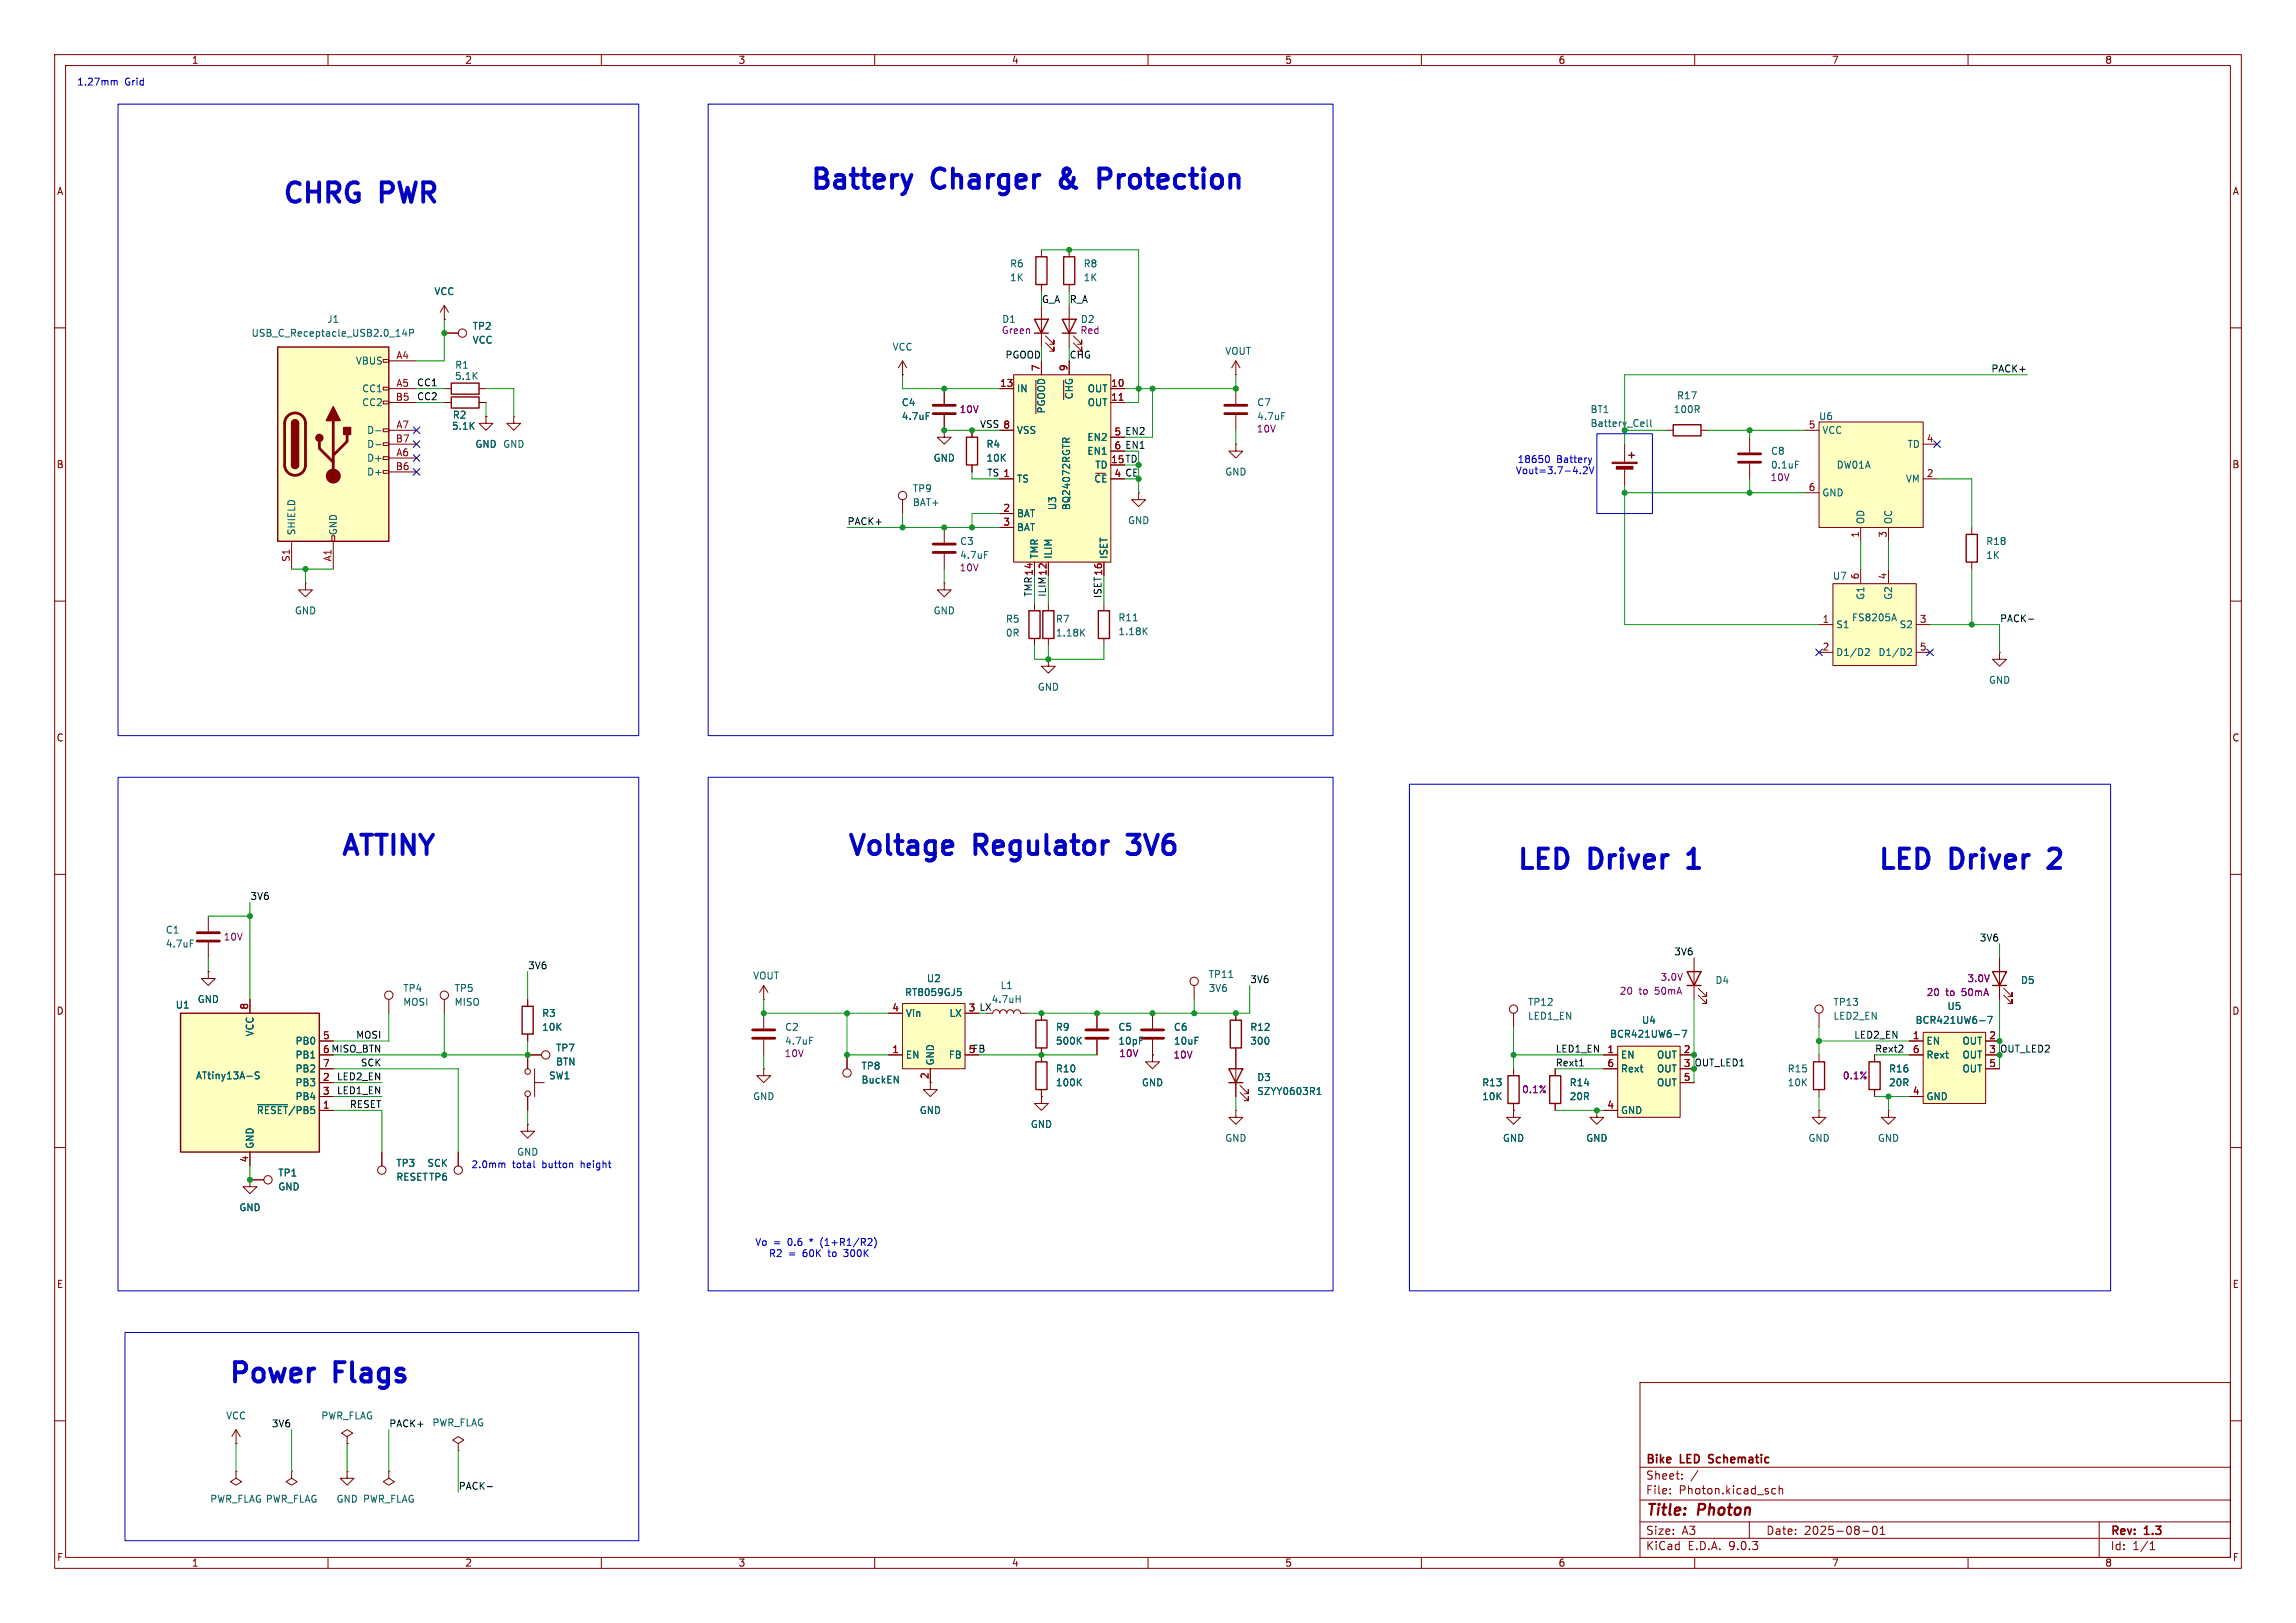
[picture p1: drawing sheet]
<svg xmlns="http://www.w3.org/2000/svg" width="420mm" height="297mm" viewBox="0 0 420 297" stroke-linecap="round" stroke-linejoin="round" font-family="sans-serif">
<defs><g id="words">
<g font-size="4.9" fill="#0000c2">
<text x="147.8" y="35.6">Battery</text>
<text x="170.6" y="35.6">Charger</text>
<text x="195.3" y="35.6">&amp;</text>
<text x="203.8" y="35.6">Protection</text>
<text x="51.3" y="38.1">CHRG</text>
<text x="69.7" y="38.1">PWR</text>
<text x="62" y="157.5">ATTINY</text>
<text x="154.6" y="157.5">Voltage</text>
<text x="178.3" y="157.5">Regulator</text>
<text x="207.9" y="157.5">3V6</text>
<text x="277.1" y="160.1">LED</text>
<text x="290.8" y="160.1">Driver</text>
<text x="310.2" y="160.1">1</text>
<text x="343.1" y="160.1">LED</text>
<text x="356.8" y="160.1">Driver</text>
<text x="376.3" y="160.1">2</text>
<text x="41.4" y="254">Power</text>
<text x="61.2" y="254">Flags</text>
</g>
<g font-size="2.8" fill="#840000">
<text x="301" y="277.9">Title:</text>
<text x="310.6" y="277.9">Photon</text>
</g>
<g font-size="2.1" fill="#840000">
<text x="301" y="268.2">Bike</text>
<text x="307.4" y="268.2">LED</text>
<text x="313.3" y="268.2">Schematic</text>
<text x="301" y="273.7">File:</text>
<text x="301" y="271">Sheet:</text>
<text x="307.1" y="273.7">Photon.kicad_sch</text>
<text x="301" y="281.1">Size:</text>
<text x="307.6" y="281.1">A3</text>
<text x="323" y="281.1">Date:</text>
<text x="330" y="281.1">2025-08-01</text>
<text x="386" y="281.3">Rev:</text>
<text x="392.4" y="281.3">1.3</text>
<text x="301" y="283.9">KiCad</text>
<text x="308.7" y="283.9">E.D.A.</text>
<text x="316.3" y="283.9">9.0.3</text>
<text x="386" y="283.9">Id:</text>
<text x="390.1" y="283.9">1/1</text>
</g>
<g font-size="1.8" fill="#840000">
<text x="35" y="11.9">1</text>
<text x="85" y="11.9">2</text>
<text x="135" y="11.9">3</text>
<text x="185" y="11.9">4</text>
<text x="235" y="11.9">5</text>
<text x="285" y="11.9">6</text>
<text x="335" y="11.9">7</text>
<text x="385" y="11.9">8</text>
<text x="10.3" y="35.9">A</text>
<text x="408.3" y="35.9">A</text>
<text x="10.3" y="85.9">B</text>
<text x="203.2" y="84.8">15 TD</text>
<text x="203.8" y="87.4">4 CE</text>
<text x="408.2" y="85.9">B</text>
<text x="10.3" y="135.9">C</text>
<text x="408.2" y="135.9">C</text>
<text x="10.3" y="185.9">D</text>
<text x="408.2" y="185.9">D</text>
<text x="169.9" y="197.6" transform="rotate(-90 169.9 197.6)">2</text>
<text x="10.3" y="235.9">E</text>
<text x="408.3" y="235.9">E</text>
<text x="10.3" y="285.9">F</text>
<text x="35" y="286.9">1</text>
<text x="85" y="286.9">2</text>
<text x="135" y="286.9">3</text>
<text x="185" y="286.9">4</text>
<text x="235" y="286.9">5</text>
<text x="285" y="286.9">6</text>
<text x="335" y="286.9">7</text>
<text x="385" y="286.9">8</text>
<text x="408.3" y="285.9">F</text>
</g>
<g font-size="1.8" fill="#0000c2">
<text x="14" y="15.9">1.27mm</text>
<text x="22.8" y="15.9">Grid</text>
<text x="277.2" y="87">Vout=3.7-4.2V</text>
<text x="277.5" y="84.9">18650</text>
<text x="284.7" y="84.9">Battery</text>
<text x="86.1" y="214">2.0mm</text>
<text x="93.7" y="214">total</text>
<text x="99.3" y="214">button</text>
<text x="106.5" y="214">height</text>
<text x="138.1" y="228.2">Vo</text>
<text x="140.6" y="230.2">R2</text>
<text x="141.5" y="228.2">=</text>
<text x="144.2" y="228.2">0.6</text>
<text x="144.2" y="230.2">=</text>
<text x="147" y="230.2">60K</text>
<text x="148.4" y="228.2">*</text>
<text x="150.5" y="228.2">(1+R1/R2)</text>
<text x="151.8" y="230.2">to</text>
<text x="154.9" y="230.2">300K</text>
</g>
<g font-size="1.8" fill="#006464">
<text x="184.7" y="49.1">R6</text>
<text x="184.7" y="51.7">1K</text>
<text x="198.1" y="49.1">R8</text>
<text x="198.1" y="51.7">1K</text>
<text x="59.8" y="59.3">J1</text>
<text x="79.4" y="54.2">VCC</text>
<text x="45.9" y="61.8">USB_C_Receptacle_USB2.0_14P</text>
<text x="86.4" y="60.6">TP2</text>
<text x="86.4" y="63.1">VCC</text>
<text x="163.2" y="64.4">VCC</text>
<text x="224" y="65.1">VOUT</text>
<text x="65" y="66.9">VBUS</text>
<text x="66.2" y="72">CC1</text>
<text x="83.1" y="69.7">5.1K</text>
<text x="83.2" y="67.7">R1</text>
<text x="185.9" y="72">IN</text>
<text x="198.9" y="72">OUT</text>
<text x="66.2" y="74.5">CC2</text>
<text x="82.7" y="76.8">R2</text>
<text x="164.9" y="74.5">C4</text>
<text x="164.9" y="77.1">4.7uF</text>
<text x="191.4" y="75.8" transform="rotate(-90 191.4 75.8)">PGOOD</text>
<text x="196.4" y="73.2" transform="rotate(-90 196.4 73.2)">CHG</text>
<text x="198.9" y="74.5">OUT</text>
<text x="229.9" y="74.5">C7</text>
<text x="229.9" y="77.1">4.7uF</text>
<text x="290.8" y="75.8">BT1</text>
<text x="306.1" y="75.8">100R</text>
<text x="306.7" y="73.3">R17</text>
<text x="332.6" y="77.1">U6</text>
<text x="67.1" y="79.6">D-</text>
<text x="67.1" y="82.1">D-</text>
<text x="82.6" y="78.8">5.1K</text>
<text x="86.9" y="82.1">GND GND</text>
<text x="86.9" y="82.1">GND</text>
<text x="180.3" y="82.1">R4</text>
<text x="185.9" y="79.6">VSS</text>
<text x="198.8" y="80.9">EN2</text>
<text x="198.8" y="83.4">EN1</text>
<text x="323.9" y="83.4">C8</text>
<text x="333.2" y="79.6">VCC</text>
<text x="348.8" y="82.1">TD</text>
<text x="67.1" y="84.7">D+</text>
<text x="67.1" y="87.2">D+</text>
<text x="170.7" y="84.7">GND</text>
<text x="180.3" y="84.7">10K</text>
<text x="185.9" y="88.5">TS</text>
<text x="200.1" y="88.5">CE</text>
<text x="200.3" y="86">TD</text>
<text x="224" y="87.2">GND</text>
<text x="323.9" y="86">0.1uF</text>
<text x="335.9" y="86">DW01A</text>
<text x="348.5" y="88.5">VM</text>
<text x="166.9" y="90.3">TP9</text>
<text x="166.9" y="92.8">BAT+</text>
<text x="185.9" y="94.8">BAT</text>
<text x="193.4" y="93.5" transform="rotate(-90 193.4 93.5)">U3</text>
<text x="195.9" y="93.5" transform="rotate(-90 195.9 93.5)">BQ24072RGTR</text>
<text x="333.2" y="91">GND</text>
<text x="54.2" y="98" transform="rotate(-90 54.2 98)">SHIELD</text>
<text x="61.8" y="98" transform="rotate(-90 61.8 98)">GND</text>
<text x="175.5" y="99.9">C3</text>
<text x="185.9" y="97.4">BAT</text>
<text x="206.2" y="96.1">GND</text>
<text x="341.2" y="96" transform="rotate(-90 341.2 96)">OD</text>
<text x="346.3" y="96" transform="rotate(-90 346.3 96)">OC</text>
<text x="363.2" y="99.9">R18</text>
<text x="175.5" y="102.5">4.7uF</text>
<text x="190.1" y="102.4" transform="rotate(-90 190.1 102.4)">TMR</text>
<text x="192.6" y="102.4" transform="rotate(-90 192.6 102.4)">ILIM</text>
<text x="202.8" y="102.4" transform="rotate(-90 202.8 102.4)">ISET</text>
<text x="335.2" y="106.3">U7</text>
<text x="363.2" y="102.5">1K</text>
<text x="53.8" y="112.6">GND</text>
<text x="170.7" y="112.6">GND</text>
<text x="204.5" y="113.9">R11</text>
<text x="338.7" y="113.9">FS8205A</text>
<text x="341.2" y="109.9" transform="rotate(-90 341.2 109.9)">G1</text>
<text x="346.3" y="109.9" transform="rotate(-90 346.3 109.9)">G2</text>
<text x="183.9" y="114.1">R5</text>
<text x="183.9" y="116.7">0R</text>
<text x="193" y="114.1">R7</text>
<text x="193" y="116.7">1.18K</text>
<text x="204.5" y="116.4">1.18K</text>
<text x="335.8" y="115.2">S1</text>
<text x="347.4" y="115.2">S2</text>
<text x="335.8" y="120.2">D1/D2</text>
<text x="343.5" y="120.2">D1/D2</text>
<text x="363.7" y="125.3">GND</text>
<text x="189.7" y="126.6">GND</text>
<text x="30.2" y="171">C1</text>
<text x="30.2" y="173.6">4.7uF</text>
<text x="137.7" y="179.4">VOUT</text>
<text x="169.4" y="179.9">U2</text>
<text x="221" y="179.2">TP11</text>
<text x="32" y="184.8">U1</text>
<text x="36.1" y="183.7">GND</text>
<text x="73.7" y="181.7">TP4</text>
<text x="73.7" y="184.3">MOSI</text>
<text x="83.1" y="181.7">TP5</text>
<text x="83.1" y="184.3">MISO</text>
<text x="165.5" y="182.5">RT8059GJ5</text>
<text x="181.3" y="183.7">4.7uH</text>
<text x="182.9" y="181.2">L1</text>
<text x="221" y="181.7">3V6</text>
<text x="279.4" y="184.3">TP12</text>
<text x="313.7" y="180.3">D4</text>
<text x="335.3" y="184.3">TP13</text>
<text x="356.1" y="185">U5</text>
<text x="369.6" y="180.3">D5</text>
<text x="46.6" y="189.8" transform="rotate(-90 46.6 189.8)">VCC</text>
<text x="54" y="191.4">PB0</text>
<text x="99.1" y="186.3">R3</text>
<text x="99.1" y="188.8">10K</text>
<text x="143.5" y="188.8">C2</text>
<text x="143.5" y="191.4">4.7uF</text>
<text x="165.6" y="186.3">Vin</text>
<text x="173.6" y="186.3">LX</text>
<text x="193" y="188.8">R9</text>
<text x="193" y="191.4">500K</text>
<text x="204.5" y="188.8">C5</text>
<text x="204.5" y="191.4">10pF</text>
<text x="214.6" y="188.8">C6</text>
<text x="214.6" y="191.4">10uF</text>
<text x="228.6" y="191.4">300</text>
<text x="228.6" y="188.8">R12</text>
<text x="279.4" y="186.8">LED1_EN</text>
<text x="294.4" y="190.1">BCR421UW6-7</text>
<text x="300.3" y="187.6">U4</text>
<text x="335.3" y="186.8">LED2_EN</text>
<text x="350.3" y="187.6">BCR421UW6-7</text>
<text x="352.3" y="191.4">EN</text>
<text x="358.9" y="191.4">OUT</text>
<text x="35.7" y="197.7">ATtiny13A-S</text>
<text x="54" y="193.9">PB1</text>
<text x="54" y="196.4">PB2</text>
<text x="100.3" y="197.7">SW1</text>
<text x="101.6" y="192.6">TP7</text>
<text x="101.6" y="195.2">BTN</text>
<text x="157.5" y="195.9">TP8</text>
<text x="165.6" y="193.9">EN</text>
<text x="171" y="195.1" transform="rotate(-90 171 195.1)">GND</text>
<text x="173.5" y="193.9">FB</text>
<text x="193" y="196.4">R10</text>
<text x="296.4" y="193.9">EN</text>
<text x="296.4" y="196.4">Rext</text>
<text x="303" y="193.9">OUT</text>
<text x="303" y="196.4">OUT</text>
<text x="326.9" y="196.4">R15</text>
<text x="345.4" y="196.4">R16</text>
<text x="352.3" y="193.9">Rext</text>
<text x="358.9" y="193.9">OUT</text>
<text x="358.9" y="196.4">OUT</text>
<text x="54" y="199">PB3</text>
<text x="54" y="201.5">PB4</text>
<text x="137.7" y="201.5">GND</text>
<text x="157.5" y="198.5">BuckEN</text>
<text x="193" y="199">100K</text>
<text x="208.8" y="199">GND</text>
<text x="229.9" y="198">D3</text>
<text x="229.9" y="200.6">SZYY0603R1</text>
<text x="271" y="199">R13</text>
<text x="271" y="201.5">10K</text>
<text x="287" y="199">R14</text>
<text x="287" y="201.5">20R</text>
<text x="303" y="199">OUT</text>
<text x="326.9" y="199">10K</text>
<text x="345.4" y="199">20R</text>
<text x="352.3" y="201.5">GND</text>
<text x="46.9" y="204.1">~{RESET}/PB5</text>
<text x="168.1" y="204.1">GND</text>
<text x="188.5" y="206.6">GND</text>
<text x="224" y="209.1">GND</text>
<text x="274.8" y="209.1">GND</text>
<text x="290.1" y="209.1">GND</text>
<text x="296.4" y="204.1">GND</text>
<text x="330.7" y="209.1">GND</text>
<text x="343.4" y="209.1">GND</text>
<text x="46.6" y="210.3" transform="rotate(-90 46.6 210.3)">GND</text>
<text x="50.8" y="215.5">TP1</text>
<text x="72.4" y="213.7">TP3</text>
<text x="78.1" y="213.7">SCK</text>
<text x="94.5" y="211.7">GND</text>
<text x="43.7" y="221.8">GND</text>
<text x="50.8" y="218">GND</text>
<text x="72.4" y="216.3">RESETTP6</text>
<text x="41.3" y="259.9">VCC</text>
<text x="58.7" y="259.9">PWR_FLAG</text>
<text x="79" y="261.2">PWR_FLAG</text>
<text x="38.4" y="275.2">PWR_FLAG PWR_FLAG</text>
<text x="61.5" y="275.2">GND PWR_FLAG</text>
</g>
<g font-size="1.8" fill="#840084">
<text x="183.2" y="59.3">D1</text>
<text x="197.6" y="59.3">D2</text>
<text x="183.1" y="61.3">Green</text>
<text x="197.5" y="61.3">Red</text>
<text x="175.4" y="75.8">10V</text>
<text x="229.8" y="79.3">10V</text>
<text x="323.8" y="88.2">10V</text>
<text x="175.4" y="104.7">10V</text>
<text x="40.8" y="172.3">10V</text>
<text x="303.7" y="179.7">3.0V</text>
<text x="359.8" y="179.9">3.0V</text>
<text x="296.2" y="182.2">20</text>
<text x="299.8" y="182.2">to</text>
<text x="302.8" y="182.2">50mA</text>
<text x="352.3" y="182.5">20</text>
<text x="355.9" y="182.5">to</text>
<text x="359" y="182.5">50mA</text>
<text x="143.4" y="193.6">10V</text>
<text x="204.6" y="193.6">10V</text>
<text x="214.6" y="193.9">10V</text>
<text x="337" y="197.7">0.1%</text>
<text x="278.3" y="200.3">0.1%</text>
</g>
<g font-size="1.8" fill="#0f0f0f">
<text x="190.5" y="55.5">G_A</text>
<text x="195.6" y="55.5">R_A</text>
<text x="183.8" y="65.7">PGOOD</text>
<text x="195.6" y="65.7">CHG</text>
<text x="76.2" y="70.8">CC1</text>
<text x="364.2" y="68.2">PACK+</text>
<text x="76.2" y="73.3">CC2</text>
<text x="179.2" y="78.4">VSS 8</text>
<text x="203.8" y="79.8">5 EN2</text>
<text x="180.5" y="87.3">TS 1</text>
<text x="154.9" y="96.2">PACK+</text>
<text x="188.9" y="109.3" transform="rotate(-90 188.9 109.3)">TMR14</text>
<text x="191.4" y="109.3" transform="rotate(-90 191.4 109.3)">ILIM 12</text>
<text x="201.6" y="109.5" transform="rotate(-90 201.6 109.5)">ISET16</text>
<text x="365.8" y="114">PACK-</text>
<text x="45.7" y="164.8">3V6</text>
<text x="362" y="172.4">3V6</text>
<text x="96.5" y="177.5">3V6</text>
<text x="228.6" y="180">3V6</text>
<text x="306.2" y="174.9">3V6</text>
<text x="65.1" y="190.2">MOSI</text>
<text x="339.1" y="190.2">LED2_EN</text>
<text x="59" y="192.8">6 MISO_BTN</text>
<text x="61.5" y="197.8">LED2_EN</text>
<text x="65.9" y="195.2">SCK</text>
<text x="177.1" y="192.8">5FB</text>
<text x="284.5" y="195.2">Rext1</text>
<text x="284.5" y="192.7">LED1_EN</text>
<text x="342.9" y="192.7">Rext2</text>
<text x="61.5" y="200.3">LED1_EN</text>
<text x="63.9" y="202.9">RESET</text>
<text x="49.6" y="261.3">3V6</text>
<text x="71.1" y="261.3">PACK+</text>
<text x="83.8" y="272.7">PACK-</text>
</g>
<g font-size="1.8" fill="#a90000">
<text x="72.4" y="65.8">A4</text>
<text x="72.4" y="70.9">A5</text>
<text x="182.8" y="70.9">13</text>
<text x="190.2" y="68" transform="rotate(-90 190.2 68)">7</text>
<text x="195.3" y="68" transform="rotate(-90 195.3 68)">9</text>
<text x="203.2" y="70.9">10</text>
<text x="72.3" y="73.4">B5</text>
<text x="203.2" y="73.4">11</text>
<text x="72.3" y="81">B7</text>
<text x="72.4" y="78.5">A7</text>
<text x="72.4" y="83.6">A6</text>
<text x="183.4" y="78.5">8</text>
<text x="203.8" y="79.8">5</text>
<text x="203.8" y="82.3">6</text>
<text x="330.8" y="78.5">5</text>
<text x="352.4" y="81">4</text>
<text x="72.3" y="86.1">B6</text>
<text x="183.4" y="87.4">1</text>
<text x="203.2" y="84.8">15</text>
<text x="203.8" y="87.4">4</text>
<text x="330.8" y="89.9">6</text>
<text x="352.4" y="87.4">2</text>
<text x="183.4" y="93.7">2</text>
<text x="183.4" y="96.3">3</text>
<text x="340.1" y="98.5" transform="rotate(-90 340.1 98.5)">1</text>
<text x="345.2" y="98.5" transform="rotate(-90 345.2 98.5)">3</text>
<text x="53.1" y="102.9" transform="rotate(-90 53.1 102.9)">S1</text>
<text x="60.7" y="102.9" transform="rotate(-90 60.7 102.9)">A1</text>
<text x="189" y="105.5" transform="rotate(-90 189 105.5)">14</text>
<text x="191.5" y="105.5" transform="rotate(-90 191.5 105.5)">12</text>
<text x="201.7" y="105.5" transform="rotate(-90 201.7 105.5)">16</text>
<text x="340.1" y="106.1" transform="rotate(-90 340.1 106.1)">6</text>
<text x="345.2" y="106.1" transform="rotate(-90 345.2 106.1)">4</text>
<text x="333.3" y="114">1</text>
<text x="333.3" y="119.1">2</text>
<text x="351.1" y="114">3</text>
<text x="351.1" y="119.1">5</text>
<text x="45.5" y="184.9" transform="rotate(-90 45.5 184.9)">8</text>
<text x="163.1" y="185.2">4</text>
<text x="177.1" y="185.2">3</text>
<text x="59" y="190.2">5</text>
<text x="349.8" y="190.2">1</text>
<text x="363.8" y="190.2">2</text>
<text x="59" y="195.3">7</text>
<text x="59" y="197.9">2</text>
<text x="59" y="192.8">6</text>
<text x="163.1" y="192.8">1</text>
<text x="177.1" y="192.8">5</text>
<text x="293.9" y="192.8">1</text>
<text x="293.9" y="195.3">6</text>
<text x="307.9" y="192.8">2</text>
<text x="307.9" y="197.9">5</text>
<text x="307.9" y="195.3">3</text>
<text x="349.8" y="192.8">6</text>
<text x="363.8" y="195.3">5</text>
<text x="363.8" y="192.8">3</text>
<text x="59" y="200.4">3</text>
<text x="59" y="202.9">1</text>
<text x="293.9" y="202.9">4</text>
<text x="349.8" y="200.4">4</text>
<text x="45.5" y="212.8" transform="rotate(-90 45.5 212.8)">4</text>
</g>
<g font-size="1.8" fill="#009600">
<text x="203.8" y="82.3">6 EN1</text>
<text x="290.8" y="78.3">Battery_Cell</text>
<text x="177.1" y="185.2">3 LX</text>
<text x="307.9" y="195.3">3 OUT_LED1</text>
<text x="363.8" y="192.8">3 OUT_LED2</text>
</g>
</g></defs>
<g fill="none" stroke="#840000" stroke-width=".18">
<path d="M10 10h400v277h-400zM12 12h396v273h-396zM60 10v2M110 10v2M160 10v2M210 10v2M260 10v2M310 10v2M360 10v2M10 60h2M408 60h2M297.2 81.3v3.3"/>
<path d="M297.2 85.6v3.3M360.7 96.5v1.3M10 110h2M360.7 102.9v1.2M408 110h2M10 160h2M408 160h2M200.7 185.4v2.8M200.7 190.2v2.8M10 210h2M45.7 215.9h2.6M408 210h2"/>
<path d="M300 253h108v32h-108zM10 260h2M300 278.5h108M300 274.5h108M300 268.5h108M305.5 273.2v.2M305.5 272.5v.1M307.7 270.5v.2M307.7 269.8v.1M310.6 269.1l-1.3 1.9M320 278.5v3M324.1 273.1l.3 .3 .4-.1"/>
<path d="M324.8 272.5l-.4-.1-.3 .3M325.4 272.5l.3-.1 .3 .1 .1 .9M325.4 271.9v1.5M342.7 279.4l.2-.1a.8 .8 0 0 1 .5 .7 .8 .8 0 0 1-.5 .8l-.2-.2-.2-.4zM343.9 279.7l.5-.4v1.5M384 278.5v6.5M408 260h2M60 285v2M110 285v2M160 285v2M210 285v2M260 285v2"/>
<path d="M300 281.5h108M310 285v2M340.7 280.2h1.2M343.9 280.8h.9M360 285v2M393.3 283.6h.9M393.3 282.5l.4-.4v1.5"/>
<circle cx="49" cy="215.9" r=".76"/>
</g>
<path d="M312.5 267.6l.3 .1M312.6 266.3v.5" fill="none" stroke="#840000" stroke-width=".3"/>
<path d="M198.6 190h4.1M198.6 188.5h4.1" fill="none" stroke="#840000" stroke-width=".51"/>
<path d="M297.9 83.3h1.1M298.4 82.8v1M359.7 97.8h2v5.1h-2z" fill="none" stroke="#840000" stroke-width=".25"/>
<g fill="#840000" stroke="#840000" stroke-width=".18">
<path d="M294.9 84.6h4.6v.2h-4.6z"/>
<path d="M295.7 85.3h3v.6h-3z"/>
</g>
<path d="M301.3 76.8v1.1l.2 .1M301.9 76.8v1.1l.2 .1" fill="none" stroke="#006464" stroke-width=".18"/>
<path d="M50.8 63.5h20.3v35.6h-20.3z" fill="#ffffc2"/>
<g fill="none" stroke="#840000" stroke-width=".18">
<path d="M81.3 58.4h.1M81.3 55.9l-.8 1.3M81.3 55.9l.7 1.3M81.3 55.9v2.5M190.5 45.7v1.3M190.5 52.1v1.2M190.5 55.9v7.6M195.6 45.7v1.3M195.6 52.1v1.2M70.1 65.8h1v.5h-1zM70.1 70.9h1v.5h-1zM70.1 73.4h1v.5h-1z"/>
<path d="M70.1 78.5h1v.5h-1zM71.1 66h5.1M71.1 71.1h5.1M71.1 73.7h5.1M71.1 78.7h5.1M81.3 71.1h1.2M81.3 61h2.5M87.6 71.1h1.3M94 76.2v1.3h1.2l-1.2 1.2-1.3-1.2h1.3M94 76.2h.1M165.1 68.6h.1M165.1 66l-.8 1.3"/>
<path d="M165.1 66l.8 1.3M165.1 66v2.6M191.3 62.7l1.5 1.6v-.8v.8h-.8M191.3 61.5l1.5 1.5v-.8v.8h-.8M53.3 99.1v5M60.7 98h.5v1.1h-.5zM61 99.1v5M70.1 81h1v.5h-1zM70.1 83.6h1v.5h-1zM70.1 86.1h1v.5h-1zM71.1 81.3h5.1M71.1 83.8h5.1"/>
<path d="M71.1 86.4h5.1M172.7 106.7v1.3h1.3l-1.3 1.2-1.3-1.2h1.3M172.7 106.7h.1M210.8 193v1.3h1.3l-1.3 1.3-1.3-1.3h1.3M210.8 193h.1M210.8 185.4v2.8M210.8 190.2v2.8M226.1 193v7.7M226.8 199.9l1.5 1.5v-.7v.7h-.7M226.8 198.6l1.5 1.6v-.8v.8h-.7M63.5 262.9l1-.6-1-.7-1 .7 1 .6v1.3M63.5 264.2h.1"/>
<path d="M71.1 269.2v1.3l1 .6-1 .7-1-.7 1-.6M71.1 269.2h.1"/>
<circle cx="84.6" cy="61" r=".76"/>
</g>
<path d="M189.2 58.4h2.6l-1.3 2.6zM189.5 47h2v5.1h-2zM194.6 47h2v5.1h-2zM50.8 63.5h20.3v35.6h-20.3zM53.3 77.5a.64 .64 0 0 1 .7-.7 .64 .64 0 0 1 .6 .7M82.5 70.1h5.1v2h-5.1zM189.2 61h2.6M53.3 85.1a.64 .64 0 0 0 .7 .6 .64 .64 0 0 0 .6-.6M224.8 195.6h2.5l-1.2 2.5zM224.8 198.1h2.5" fill="none" stroke="#840000" stroke-width=".25"/>
<path d="M52.6 76.1a1.9 1.9 0 0 1 2.1-.4 1.9 1.9 0 0 1 1.2 1.8v7.6a1.91 1.91 0 0 1-1.9 1.9 1.91 1.91 0 0 1-1.9-1.9v-7.8l.1-.6zM61 77v10.1M63.5 79.5v1.3l-2.5 2.5M58.4 80.8v1.2l2.6 2.6M208.8 190h4.1M208.8 188.5h4.1" fill="none" stroke="#840000" stroke-width=".51"/>
<g fill="#840000" stroke="#840000" stroke-width=".25">
<path d="M53.3 77.5h1.3v7.6h-1.3z"/>
<path d="M53.5 77a.64 .64 0 0 1 .7-.1 .64 .64 0 0 1 .4 .6h-1.3z"/>
<path d="M53.3 85.1h1.3a.64 .64 0 0 1-.6 .6 .64 .64 0 0 1-.7-.6z"/>
<path d="M61 74.4l1.2 2.6h-2.5z"/>
<path d="M62.9 78.2h1.2v1.3h-1.2z"/>
<circle cx="58.4" cy="80.1" r=".63"/>
</g>
<circle cx="61" cy="87.1" r="1.27" fill="#840000" stroke="#840000" stroke-width=".18"/>
<path d="M68.7 78.8h1M74 60.2l-.3 .9h.7M74.3 60.7v.8M74.9 60.9h.6l.2-.2-.1-.3-.7-.1v1.2M68.7 81.4h1M240.9 199.4l.4-.4v1.3M240.9 200.3h.8" fill="none" stroke="#006464" stroke-width=".18"/>
<path d="M165.1 183.6h11.4v12h-11.4z" fill="#ffffc2"/>
<g fill="none" stroke="#840000" stroke-width=".18">
<path d="M195.6 55.9v7.6M81.3 73.7h1.2M87.6 73.7h1.3M88.9 76.2v1.3h1.3l-1.3 1.2-1.3-1.2h1.3M88.9 76.2h.1M172.7 78.7v1.3h1.3l-1.3 1.3-1.3-1.3h1.3M172.7 78.7h.1M172.7 71.1v2.8M172.7 75.9v2.8M177.8 78.7v1.3M196.3 62.7l1.6 1.6v-.8v.8h-.8M196.3 61.5l1.6 1.5v-.8v.8h-.8"/>
<path d="M304.8 78.7h1.3M311.1 78.7h1.3M165.1 91.4v2.6M172.7 96.5v2.8M177.8 85.1v1.3M208.3 90.2v1.2h1.2l-1.2 1.3-1.3-1.3h1.3M208.3 90.2h.1M320 80v2.8M320 84.8v2.8M172.7 101.3v2.8M189.2 110.5v1.3M189.2 116.8v1.3"/>
<path d="M191.8 120.7v1.2h1.2l-1.2 1.3-1.3-1.3h1.3M191.8 120.7h.1M154.9 193v2.6M162.6 185.4h2.5M162.6 193h2.5M165.1 183.6h11.4v12h-11.4zM170.2 195.6v3.8h1.2l-1.2 1.3-1.3-1.3h1.3M176.5 185.4h2.6M176.5 193h2.6M43.2 264.2h.1M43.2 261.6l-.8 1.3M43.2 261.6l.7 1.3"/>
<path d="M43.2 261.6v2.6M53.3 269.2v1.3l1.1 .6-1.1 .7-1-.7 1-.6M53.3 269.2h.1M63.5 269.2v1.3h1.3l-1.3 1.3-1.3-1.3h1.3M63.5 269.2h.1M83.8 264.2l1-.7-1-.6-1 .6 1 .7v1.2M83.8 265.4h.1"/>
<circle cx="165.1" cy="90.7" r=".76"/>
<circle cx="154.9" cy="196.3" r=".76"/>
</g>
<path d="M169.4 75.5h.6M328.4 84.4h.6M180.1 100.9h.6M175.2 180.9h.6M175.3 181.4h.3l.2 .2-.1 .5-.4 .1" fill="none" stroke="#006464" stroke-width=".18"/>
<path d="M194.3 58.4h2.5l-1.2 2.6zM82.5 72.6h5.1v2.1h-5.1zM194.3 61h2.5M306.1 77.7h5v2.1h-5zM176.8 80h2v5.1h-2zM188.2 111.8h2v5h-2z" fill="none" stroke="#840000" stroke-width=".25"/>
<path d="M170.7 75.7h4.1M170.7 74.2h4.1M170.7 99.6h4.1M318 84.6h4.1M318 83.1h4.1M170.7 101.1h4.1" fill="none" stroke="#840000" stroke-width=".51"/>
<path d="M185.4 68.6h17.8v34.3h-17.8z" fill="#ffffc2"/>
<g fill="none" stroke="#840000" stroke-width=".18">
<path d="M182.9 71.1h2.5M182.9 78.7h2.5M185.4 68.6h17.8v34.3h-17.8zM189.5 69.6v6.1M190.5 66v2.6M194.6 69.6v3.6M195.6 66v2.6M203.2 71.1h2.5M203.2 73.7h2.5M226.1 71.1v2.8M226.1 75.9v2.8M182.9 87.6h2.5"/>
<path d="M182.9 94h2.5M182.9 96.5h2.5M203.2 80h2.5M203.2 82.6h2.5M226.1 81.3v1.3h1.2l-1.2 1.2-1.3-1.2h1.3M226.1 81.3h.1M189.2 102.9v2.5M191.8 102.9v2.5M191.8 110.5v1.3M191.8 116.8v1.3M201.9 102.9v2.5M201.9 110.5v1.3"/>
<path d="M201.9 116.8v1.3M226.1 185.4v1.3M226.1 191.8v1.2M332.7 193v1.3M332.7 199.4v1.3M96.5 205.7v1.3h1.3l-1.3 1.3-1.3-1.3h1.3M96.5 205.7h.1M226.1 203.2v1.3h1.2l-1.2 1.2-1.3-1.2h1.3M226.1 203.2h.1M332.7 203.2v1.3h1.3l-1.3 1.2-1.2-1.2h1.2M332.7 203.2h.1M43.2 269.2v1.3l1 .6-1 .7-1-.7 1-.6"/>
<path d="M43.2 269.2h.1"/>
</g>
<path d="M204.7 73.2h.7" fill="none" stroke="#a90000" stroke-width=".18"/>
<path d="M234.5 75.5h.6M194.4 80.9v-.5l.2-.2 .4 .1v.6M195.7 80.2l-.7 .4M197.9 115.7l.5 .7M198.4 115.1l-.7 .8M207.3 113.6h.7M209.3 115.4l.5 .7M209.8 114.9l-.7 .7" fill="none" stroke="#006464" stroke-width=".18"/>
<path d="M190.8 111.8h2v5h-2zM200.9 111.8h2v5h-2zM225 186.7h2.1v5.1h-2.1zM331.7 194.3h2.1v5.1h-2.1z" fill="none" stroke="#840000" stroke-width=".25"/>
<path d="M224 75.7h4.1M224 74.2h4.1" fill="none" stroke="#840000" stroke-width=".51"/>
<path d="M33 185.4h25.4v25.4h-25.4z" fill="#ffffc2"/>
<path d="M364.5 177.8h2.5l-1.2 2.5zM33 185.4h25.4v25.4h-25.4zM95.5 184.2h2v5h-2zM189.5 186.7h2v5.1h-2zM189.5 194.3h2v5.1h-2zM275.8 196.9h2.1v5h-2.1zM283.5 196.9h2v5h-2zM341.9 194.3h2v5.1h-2zM364.5 180.3h2.5" fill="none" stroke="#840000" stroke-width=".25"/>
<g fill="none" stroke="#840000" stroke-width=".18">
<path d="M226.1 68.6h.1M226.1 66l-.8 1.3M226.1 66l.7 1.3M226.1 66v2.6M55.9 106.7v1.3h1.2l-1.2 1.2-1.3-1.2h1.3M55.9 106.7h.1M38.1 177.8v1.3h1.3l-1.3 1.2-1.3-1.2h1.3M38.1 177.8h.1M38.1 167.6v2.8M38.1 172.5v2.8M365.8 175.3v7.6M45.7 182.9v2.5"/>
<path d="M58.4 190.5h2.6M58.4 193h2.6M58.4 195.6h2.6M58.4 198.1h2.6M71.1 182.9v2.5M81.3 182.9v2.5M96.5 182.9v1.3M96.5 189.2v1.3M97.8 198.1h1.8M97.8 195.6v5.1M99.1 193h-2.6v2.6M139.7 182.9h.1"/>
<path d="M139.7 195.6v1.3h1.3l-1.3 1.2-1.3-1.2h1.3M139.7 195.6h.1M139.7 180.3v2.6M139.7 185.4v2.8M139.7 190.2v2.8M139.7 180.3l-.8 1.3M139.7 180.3l.8 1.3M181.6 185.4a.64 .64 0 0 1 .6-.6 .64 .64 0 0 1 .7 .6 .64 .64 0 0 1 .6-.6 .64 .64 0 0 1 .6 .6 .64 .64 0 0 1 .7-.6 .64 .64 0 0 1 .6 .6 .64 .64 0 0 1 .7-.6 .64 .64 0 0 1 .6 .6h1.3M190.5 185.4v1.3M190.5 191.8v2.5M190.5 199.4v1.3M218.4 180.3v2.6"/>
<path d="M276.9 185.4v2.6M276.9 195.6v1.3M284.5 195.6v1.3M342.9 193v1.3M342.9 199.4v1.3M366.5 182.1l1.5 1.5v-.7v.7h-.7M366.5 180.8l1.5 1.6v-.8v.8h-.7M45.7 215.9v1.3h1.3l-1.3 1.2-1.3-1.2h1.3M45.7 215.9h.1M45.7 210.8v2.6M58.4 200.7h2.6M58.4 203.2h2.6"/>
<path d="M69.8 210.8v2.6M83.8 210.8v2.6M96.5 200.7v2.5M190.5 200.7v1.2h1.3l-1.3 1.3-1.3-1.3h1.3M190.5 200.7h.1M276.9 203.2v1.3h1.2l-1.2 1.2-1.3-1.2h1.3M276.9 203.2h.1M276.9 201.9v1.3M284.5 201.9v1.3M292.1 203.2v1.3h1.3l-1.3 1.2-1.3-1.2h1.3M292.1 203.2h.1M345.4 203.2v1.3h1.3l-1.3 1.2-1.2-1.2h1.2"/>
<path d="M345.4 203.2h.1"/>
<circle cx="218.4" cy="179.6" r=".76"/>
<circle cx="71.1" cy="182.1" r=".76"/>
<circle cx="81.3" cy="182.1" r=".76"/>
<circle cx="96.5" cy="196.1" r=".51"/>
<circle cx="99.8" cy="193" r=".76"/>
<circle cx="276.9" cy="184.7" r=".76"/>
<circle cx="69.8" cy="214.1" r=".76"/>
<circle cx="83.8" cy="214.1" r=".76"/>
<circle cx="96.5" cy="200.2" r=".51"/>
</g>
<path d="M34.8 172h.6M224.8 178.9h.7M47.4 196.2h-.5l-.2 .1v.3l.6 .3 .1 .3-.2 .2h-.5M148.1 189.8h.6M185.9 182.8h.7M186.6 182.2v1.3M197.3 190.4l.5 .7M197.3 198l.5 .7M197.8 189.8l-.7 .7M197.8 197.4l-.7 .8M47.1 202.2h5.5" fill="none" stroke="#006464" stroke-width=".18"/>
<path d="M36.1 172.2h4M36.1 170.7h4M137.7 190h4M137.7 188.5h4" fill="none" stroke="#840000" stroke-width=".51"/>
<path d="M351.8 188.9h11.4v13h-11.4z" fill="#ffffc2"/>
<g fill="none" stroke="#840000" stroke-width=".18">
<path d="M309.9 175.3v7.6M310.6 182.1l1.6 1.5v-.7v.7h-.8M310.6 180.8l1.6 1.6v-.8v.8h-.8M332.7 185.4v2.6M349.2 190.5h2.6M349.2 193h2.6M351.8 188.9h11.4v13h-11.4zM363.2 190.5h2.6M363.2 193h2.6M363.2 195.6h2.6M349.2 200.7h2.6"/>
<circle cx="332.7" cy="184.7" r=".76"/>
</g>
<path d="M362.1 186.8h1M363.6 186h.8l-.5 1.3" fill="none" stroke="#006464" stroke-width=".18"/>
<path d="M308.6 177.8h2.5l-1.2 2.5zM308.6 180.3h2.5" fill="none" stroke="#840000" stroke-width=".25"/>
<path d="M332.7 77.2h19.1v19.3h-19.1z" fill="#ffffc2"/>
<path d="M330.2 78.7h2.5M332.7 77.2h19.1v19.3h-19.1zM330.2 90.2h2.5M340.4 96.5v2.6M345.4 96.5v2.6M351.8 81.3h2.5M351.8 87.6h2.5" fill="none" stroke="#840000" stroke-width=".18"/>
<path d="M335.3 106.8h15.2v15h-15.2z" fill="#ffffc2"/>
<path d="M332.7 114.3h2.6M332.7 119.4h2.6M335.3 106.8h15.2v15h-15.2zM340.4 104.1v2.6M345.4 104.1v2.6M350.5 114.3h2.6M350.5 119.4h2.6" fill="none" stroke="#840000" stroke-width=".18"/>
<path d="M341.3 118.8l.4-.1 .2 .4-.8 .9h.8M346.2 113.2h.6M346.5 112.3l.4 1.3M349 118.8l.4-.1 .3 .4-.8 .9h.8" fill="none" stroke="#006464" stroke-width=".18"/>
<path d="M295.9 191.5h11.4v13h-11.4z" fill="#ffffc2"/>
<g fill="none" stroke="#840000" stroke-width=".18">
<path d="M81.3 58.4h.1M81.3 61h2.5M81.3 73.7h1.2M87.6 73.7h1.3M88.9 76.2h.1M172.7 78.7h.1M172.7 71.1v2.8M172.7 75.9v2.8M177.8 78.7v1.3M182.9 71.1h2.5M182.9 78.7h2.5M190.5 66v2.6"/>
<path d="M195.6 66v2.6M203.2 73.7h2.5M203.2 71.1h2.5M177.8 85.1v1.3M182.9 87.6h2.5M182.9 94h2.5M182.9 96.5h2.5M203.2 80h2.5M203.2 82.6h2.5M189.2 102.9v2.5M191.8 102.9v2.5M201.9 102.9v2.5"/>
<path d="M365.8 119.4v1.3h1.2l-1.2 1.2-1.3-1.2h1.3M365.8 119.4h.1M38.1 177.8h.1M365.8 175.3v2.5M45.7 182.9v2.5M58.4 193h2.6M58.4 195.6h2.6M58.4 198.1h2.6M58.4 190.5h2.6M96.5 182.9v1.3M96.5 189.2v1.3M99.1 193h-2.6v2.6"/>
<path d="M154.9 193v2.6M162.6 193h2.5M162.6 185.4h2.5M170.2 195.6v2.5M176.5 193h2.6M176.5 185.4h2.6M190.5 185.4v1.3M190.5 191.8v2.5M190.5 199.4v1.3M200.7 185.4v2.8M200.7 190.2v2.8M210.8 193h.1"/>
<path d="M210.8 185.4v2.8M210.8 190.2v2.8M226.1 185.4v1.3M226.1 191.8v3.8M226.1 198.1v2.6M276.9 195.6v1.3M284.5 195.6v1.3M293.4 193h2.5M293.4 195.6h2.5M295.9 191.5h11.4v13h-11.4zM307.3 193h2.6M307.3 195.6h2.6"/>
<path d="M307.3 198.1h2.6M342.9 193v1.3M342.9 199.4v1.3M349.2 193h2.6M349.2 190.5h2.6M363.2 193h2.6M363.2 195.6h2.6M363.2 190.5h2.6M365.8 180.3v2.6M45.7 215.9h.1M45.7 210.8v2.6M45.7 215.9h2.6"/>
<path d="M58.4 203.2h2.6M58.4 200.7h2.6M69.8 210.8v2.6M83.8 210.8v2.6M96.5 200.7v2.5M190.5 200.7h.1M276.9 203.2h.1M276.9 201.9v1.3M284.5 201.9v1.3M292.1 203.2h.1M293.4 203.2h2.5M349.2 200.7h2.6"/>
</g>
<g fill="none" stroke="#006464" stroke-width=".18">
<path d="M169.4 75.5h.6M194.4 80.9v-.5l.2-.2 .4 .1v.6M195.7 80.2l-.7 .4M47.4 196.2h-.5l-.2 .1v.3l.6 .3 .1 .3-.2 .2h-.5M175.2 180.9h.6M175.3 181.4h.3l.2 .2-.1 .5-.4 .1M197.3 198l.5 .7M197.3 190.4l.5 .7M197.8 197.4l-.7 .8M197.8 189.8l-.7 .7M240.9 199.4l.4-.4v1.3M306.3 189.3h.9"/>
<path d="M307.7 188.5h.8l-.5 1.3M362.1 186.8h1M363.6 186h.8l-.5 1.3M47.1 202.2h5.5M240.9 200.3h.8"/>
</g>
<path d="M371.1 113.3h.9M288.9 195.1h.8M347.3 192.5h.8M348 191.4v.4M89.1 272.1h1" fill="none" stroke="#0f0f0f" stroke-width=".18"/>
<g fill="none" stroke="#009600" stroke-width=".18">
<path d="M81.3 58.4v7.6h-5.1M190.5 45.7h17.8v28h-2.6M190.5 53.3v2.6M195.6 53.3v2.6M76.2 71.1h5.1M76.2 73.7h5.1M88.9 71.1h5.1v5.1M88.9 73.7v2.5M165.1 68.6v2.5h17.8M172.7 78.7h10.2M190.5 63.5v2.5M195.6 63.5v2.5"/>
<path d="M210.8 71.1v8.9h-5.1M226.1 68.6v2.5h-20.4M226.1 78.7v2.6M297.2 78.7h7.6M312.4 78.7h17.8M320 78.7v1.3M370.8 68.6h-73.6v12.7M154.9 96.5h28M165.1 94v2.5M177.8 86.4v1.2h5.1M182.9 94h-5.1v2.5M208.3 82.6v7.6"/>
<path d="M297.2 90.2h33M297.2 88.9v25.4h35.5M320 87.6v2.6M340.4 99.1v5M345.4 99.1v5M354.3 87.6h6.4v8.9M53.3 104.1h7.7M55.9 104.1v2.6M172.7 104.1v2.6M189.2 105.4v5.1M189.2 118.1v2.6h12.7v-2.6M191.8 105.4v5.1"/>
<path d="M191.8 118.1v2.6M201.9 105.4v5.1M353.1 114.3h12.7v5.1M360.7 104.1v10.2M38.1 167.6h7.6M38.1 175.3v2.5M45.7 165.1v17.8M96.5 177.8v5.1M365.8 172.7v2.6M61 195.6h22.8v15.2M61 198.1h8.8M71.1 185.4v5.1h-10.1"/>
<path d="M81.3 185.4v7.6M96.5 190.5v2.5h-35.5M139.7 182.9v2.5h22.9M139.7 193v2.6M154.9 185.4v7.6h7.7M179.1 193h21.6M218.4 182.9v2.5M228.6 180.3v5.1h-40.6M276.9 193h16.5M276.9 188v7.6M284.5 195.6h8.9M309.9 182.9v15.2"/>
<path d="M332.7 190.5h16.5M332.7 188v5M342.9 193h6.3M365.8 182.9v12.7M45.7 213.4v2.5M61 203.2h8.8v7.6M61 200.7h8.8M96.5 203.2v2.5M226.1 200.7v2.5M284.5 203.2h8.9M332.7 200.7v2.5M342.9 200.7h6.3"/>
<path d="M345.4 200.7v2.5M43.2 264.2v5M53.3 261.6v7.6M63.5 264.2v5M71.1 261.6v7.6M83.8 265.4v7.6"/>
</g>
<g fill="none" stroke="#000084" stroke-width=".18">
<path d="M75.6 78.1l1.2 1.2M76.8 78.1l-1.2 1.2M75.6 83.2l1.2 1.2M75.6 85.8l1.2 1.2M75.6 80.7l1.2 1.2M76.8 83.2l-1.2 1.2M76.8 85.8l-1.2 1.2M76.8 80.7l-1.2 1.2M353.7 80.7l1.2 1.2M354.9 80.7l-1.2 1.2M332.1 118.8l1.2 1.2M333.3 118.8l-1.2 1.2"/>
<path d="M352.5 118.8l1.2 1.2M353.7 118.8l-1.2 1.2"/>
</g>
<path d="M166.7 32l-.8 2.4M201.1 32.7h1.4M202.5 30.8h-1.4v3.6M173.7 153.9l.3 .2 .2 .7-1.7 .3M174 156.1l-.3 .2M206.2 152.8h2.2M206.2 156l.2 .1M308.8 158.8h2M309.1 156.1l-.3 .2M376.7 156.8l-2 2h2.2" fill="none" stroke="#0000c2" stroke-width=".71"/>
<g fill="none" stroke="#0000c2" stroke-width=".18">
<path d="M20.9 14.9l.2-.2 .3 .1v.8M21.6 19.1h95.2v115.5h-95.2zM129.5 19.1h114.3v115.5h-114.3zM292.1 79.4h10.2v14.6h-10.2zM282.9 83.4h.1a.68 .68 0 0 1 .4 .6 .68 .68 0 0 1-.4 .6h-.1M289.1 86.6v.1M290.3 85.8l-.7 .9h.7M290.7 85.4l.4 1.3 .5-1.3M291.2 83.8l-.3 .8M21.6 142.2h95.2v94h-95.2zM129.5 142.2h114.3v94h-114.3zM257.8 143.5h128.3v92.7h-128.3z"/>
<path d="M92 212.8l.3 .2v.7M97.7 212.4v1.1l.2 .2M104.7 212.9v.8M159 226.6l.4 .1 .1 .3-.8 .9h.8M159.9 226.5a1.46 1.46 0 0 1 0 1.9M22.9 243.8h93.9v38.1h-93.9z"/>
</g>
<path d="M204.7 73.2h.7" fill="none" stroke="#a90000" stroke-width=".18"/>
<g fill="#009600" stroke="#009600" stroke-width=".18">
<circle cx="165.1" cy="96.5" r=".46"/>
<circle cx="172.7" cy="71.1" r=".46"/>
<circle cx="172.7" cy="78.7" r=".46"/>
<circle cx="172.7" cy="96.5" r=".46"/>
<circle cx="195.6" cy="45.7" r=".46"/>
<circle cx="45.7" cy="167.6" r=".46"/>
<circle cx="154.9" cy="185.4" r=".46"/>
<circle cx="154.9" cy="193" r=".46"/>
<circle cx="139.7" cy="185.4" r=".46"/>
<circle cx="81.3" cy="193" r=".46"/>
<circle cx="96.5" cy="193" r=".46"/>
<circle cx="55.9" cy="104.1" r=".46"/>
<circle cx="81.3" cy="61" r=".46"/>
<circle cx="45.7" cy="215.9" r=".46"/>
<circle cx="208.3" cy="71.1" r=".46"/>
<circle cx="210.8" cy="71.1" r=".46"/>
<circle cx="226.1" cy="71.1" r=".46"/>
<circle cx="208.3" cy="85.1" r=".46"/>
<circle cx="190.5" cy="185.4" r=".46"/>
<circle cx="190.5" cy="193" r=".46"/>
<circle cx="200.7" cy="185.4" r=".46"/>
<circle cx="210.8" cy="185.4" r=".46"/>
<circle cx="218.4" cy="185.4" r=".46"/>
<circle cx="226.1" cy="185.4" r=".46"/>
<circle cx="345.4" cy="200.7" r=".46"/>
<circle cx="365.8" cy="190.5" r=".46"/>
<circle cx="320" cy="90.2" r=".46"/>
<circle cx="360.7" cy="114.3" r=".46"/>
<circle cx="297.2" cy="90.2" r=".46"/>
<circle cx="320" cy="78.7" r=".46"/>
<circle cx="191.8" cy="120.7" r=".46"/>
<circle cx="177.8" cy="96.5" r=".46"/>
<circle cx="208.3" cy="87.6" r=".46"/>
<circle cx="177.8" cy="78.7" r=".46"/>
<circle cx="332.7" cy="190.5" r=".46"/>
<circle cx="309.9" cy="193" r=".46"/>
<circle cx="276.9" cy="193" r=".46"/>
<circle cx="292.1" cy="203.2" r=".46"/>
</g>
<use href="#words"/>
</svg>
